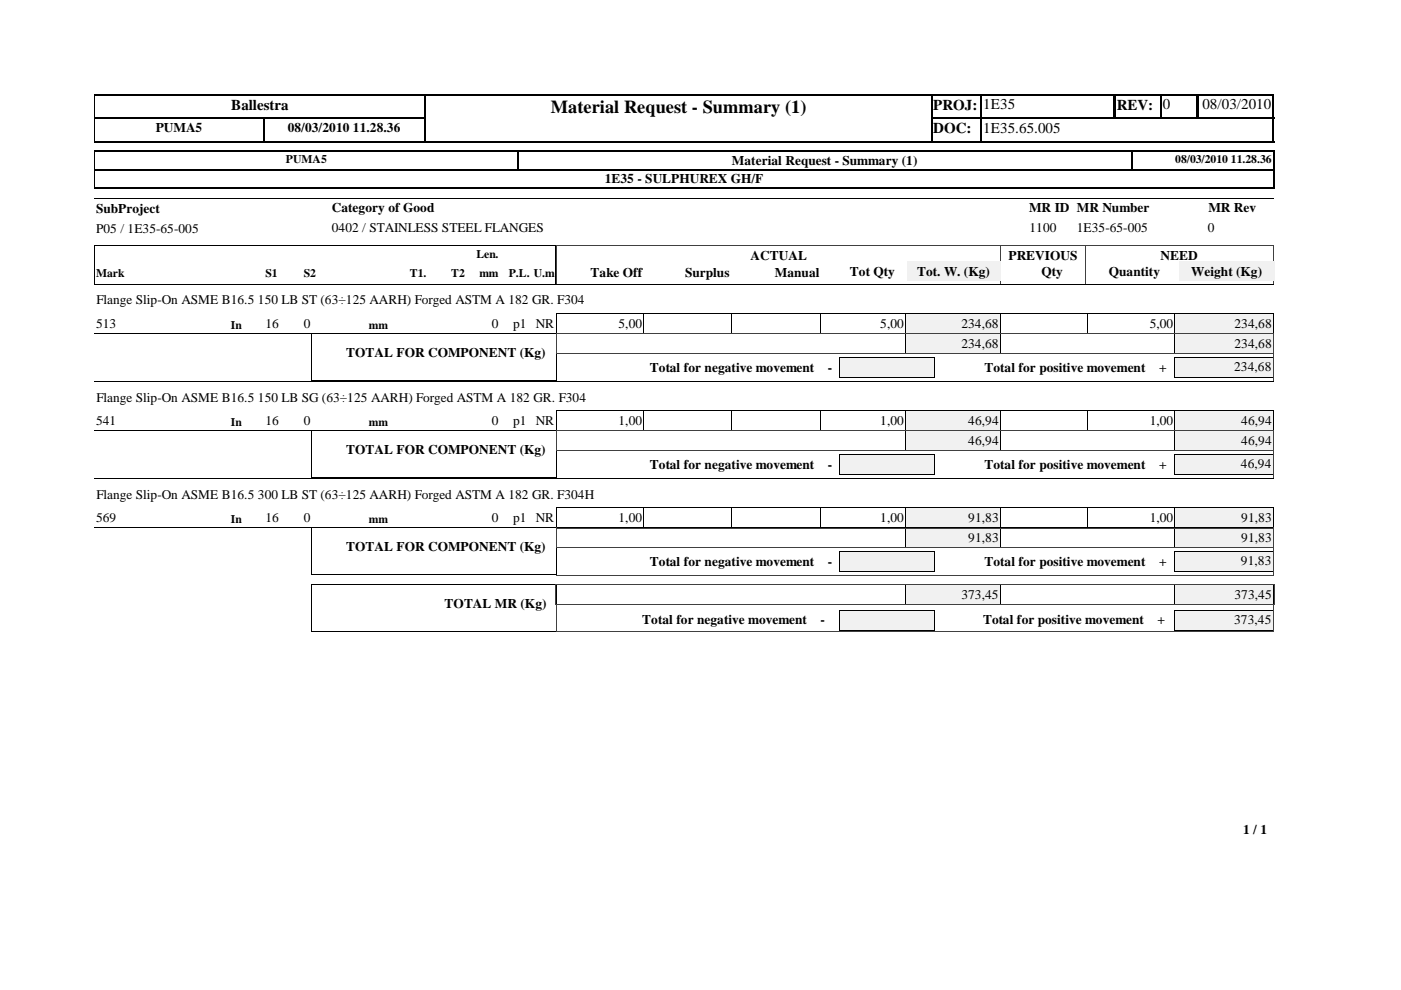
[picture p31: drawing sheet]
<svg xmlns="http://www.w3.org/2000/svg" width="297mm" height="210mm" viewBox="0 0 297 210" stroke-linecap="round" stroke-linejoin="round" font-family="sans-serif">
<defs><g id="words">
<text font-size="3.9" x="116.8" y="23.9">Material Request - Summary (1)</text>
<g font-size="3.2">
<text x="49" y="23.3">Ballestra</text>
<text x="197.9" y="23.3">PROJ:</text>
<text x="208.4" y="23.2">1E35</text>
<text x="236.8" y="23.3">REV:</text>
<text x="246.5" y="23.2">0</text>
<text x="254.9" y="23.2">08/03/2010</text>
<text x="197.9" y="28.3">DOC:</text>
<text x="208.4" y="28.2">1E35.65.005</text>
</g>
<g font-size="2.8">
<text x="33" y="28">PUMA5</text>
<text x="61" y="28">08/03/2010 11.28.36</text>
<text x="155.2" y="34.9">Material Request - Summary (1)</text>
<text x="128.2" y="38.8">1E35 - SULPHUREX GH/F</text>
<text x="20.4" y="45.1">SubProject</text>
<text x="70.4" y="45">Category of Good</text>
<text x="218.2" y="45">MR ID MR Number</text>
<text x="256.2" y="45">MR Rev</text>
<text x="20.4" y="49.3">P05 / 1E35-65-005</text>
<text x="70.4" y="49.2">0402 / STAINLESS STEEL FLANGES</text>
<text x="218.3" y="49.2">1100</text>
<text x="228.3" y="49.2">1E35-65-005</text>
<text x="256.1" y="49.2">0</text>
<text x="125.2" y="58.7">Take Off</text>
<text x="145.2" y="58.7">Surplus</text>
<text x="159.1" y="55">ACTUAL</text>
<text x="164.3" y="58.7">Manual</text>
<text x="180.2" y="58.5">Tot Qty</text>
<text x="194.4" y="58.5">Tot. W. (Kg)</text>
<text x="213.8" y="55">PREVIOUS</text>
<text x="220.8" y="58.5">Qty</text>
<text x="235.1" y="58.5">Quantity</text>
<text x="246.1" y="55">NEED</text>
<text x="252.6" y="58.5">Weight (Kg)</text>
<text x="20.4" y="64.6">Flange Slip-On ASME B16.5 150 LB ST (63÷125 AARH) Forged ASTM A 182 GR. F304</text>
<text x="20.4" y="69.5">513</text>
<text x="56.3" y="69.5">16</text>
<text x="64.4" y="69.5">0</text>
<text x="104.3" y="69.5">0</text>
<text x="108.8" y="69.5">p1 NR</text>
<text x="131.1" y="69.5">5,00</text>
<text x="186.6" y="69.5">5,00</text>
<text x="203.8" y="69.5">234,68</text>
<text x="243.8" y="69.5">5,00</text>
<text x="261.7" y="69.5">234,68</text>
<text x="73.4" y="75.7">TOTAL FOR COMPONENT (Kg)</text>
<text x="203.8" y="73.7">234,68</text>
<text x="261.7" y="73.7">234,68</text>
<text x="137.7" y="78.8">Total for negative movement</text>
<text x="175.5" y="78.8">-</text>
<text x="208.7" y="78.8">Total for positive movement</text>
<text x="245.7" y="78.8">+</text>
<text x="261.7" y="78.7">234,68</text>
<text x="20.4" y="85.1">Flange Slip-On ASME B16.5 150 LB SG (63÷125 AARH) Forged ASTM A 182 GR. F304</text>
<text x="20.4" y="90">541</text>
<text x="56.3" y="90">16</text>
<text x="64.4" y="90">0</text>
<text x="104.3" y="90">0</text>
<text x="108.8" y="90">p1 NR</text>
<text x="131.1" y="90">1,00</text>
<text x="186.6" y="90">1,00</text>
<text x="205.3" y="90">46,94</text>
<text x="205.3" y="94.3">46,94</text>
<text x="243.8" y="90">1,00</text>
<text x="263.2" y="90">46,94</text>
<text x="263.2" y="94.3">46,94</text>
<text x="73.4" y="96.3">TOTAL FOR COMPONENT (Kg)</text>
<text x="137.7" y="99.4">Total for negative movement</text>
<text x="175.5" y="99.4">-</text>
<text x="208.7" y="99.4">Total for positive movement</text>
<text x="245.7" y="99.4">+</text>
<text x="263.1" y="99.3">46,94</text>
<text x="20.4" y="105.7">Flange Slip-On ASME B16.5 300 LB ST (63÷125 AARH) Forged ASTM A 182 GR. F304H</text>
<text x="20.4" y="110.6">569</text>
<text x="56.3" y="110.6">16</text>
<text x="64.4" y="110.6">0</text>
<text x="104.3" y="110.6">0</text>
<text x="108.8" y="110.6">p1 NR</text>
<text x="131.1" y="110.6">1,00</text>
<text x="186.6" y="110.6">1,00</text>
<text x="205.3" y="110.6">91,83</text>
<text x="243.8" y="110.6">1,00</text>
<text x="263.2" y="110.6">91,83</text>
<text x="73.4" y="116.9">TOTAL FOR COMPONENT (Kg)</text>
<text x="137.7" y="119.9">Total for negative movement</text>
<text x="175.5" y="119.9">-</text>
<text x="205.3" y="114.9">91,83</text>
<text x="208.7" y="119.9">Total for positive movement</text>
<text x="245.7" y="119.9">+</text>
<text x="263.1" y="119.9">91,83</text>
<text x="263.2" y="114.9">91,83</text>
<text x="94.3" y="128.9">TOTAL MR (Kg)</text>
<text x="203.8" y="126.9">373,45</text>
<text x="261.7" y="126.9">373,45</text>
<text x="136.2" y="132.4">Total for negative movement</text>
<text x="174" y="132.4">-</text>
<text x="208.4" y="132.4">Total for positive movement</text>
<text x="245.4" y="132.4">+</text>
<text x="261.7" y="132.3">373,45</text>
<text x="263.6" y="176.9">1 / 1</text>
</g>
<g font-size="2.5">
<text x="60.6" y="34.6">PUMA5</text>
<text x="249.2" y="34.6">08/03/2010 11.28.36</text>
<text x="20.4" y="58.7">Mark</text>
<text x="56.3" y="58.7">S1</text>
<text x="64.4" y="58.7">S2</text>
<text x="86.9" y="58.7">T1.</text>
<text x="95.7" y="58.7">T2</text>
<text x="101" y="54.7">Len.</text>
<text x="101.6" y="58.7">mm</text>
<text x="107.9" y="58.7">P.L. U.m</text>
<text x="49" y="69.7">In</text>
<text x="78.2" y="69.7">mm</text>
<text x="49" y="90.3">In</text>
<text x="78.2" y="90.3">mm</text>
<text x="49" y="110.9">In</text>
<text x="78.2" y="110.9">mm</text>
</g>
</g></defs>
<path d="M90.2 20v5.2M197.4 20v10.2M208 20v10.2M236.3 20v5.2M246.1 20v5.2M253.8 20v5.2M254 20v5.2M270 20v10.2M20 25.1h70.3M20 25h70.3M55.9 24.9v5.3M197.2 25.1h73" fill="none" stroke="#000" stroke-width=".34"/>
<path d="M236.3 20v5.2M90.1 24.9v5.3" fill="none" stroke="#000" stroke-width=".38"/>
<path d="M20 30.1h70.3M20 20.1h70.3M197.2 30.1h10.9M197.2 20.1h73" fill="none" stroke="#000" stroke-width=".25"/>
<path d="M20.1 20v10.2" fill="none" stroke="#000" stroke-width=".21"/>
<path d="M207.8 30h62.4" fill="none" stroke="#000" stroke-width=".3"/>
<path d="M90.3 20.2h107.1v9.7h-107.1z" fill="#fff"/>
<path d="M20 35.9h250.3M20 39.9h250.3M90 20.1h107.7M270.1 31.9v4.2" fill="none" stroke="#000" stroke-width=".25"/>
<path d="M197.5 20v10.2M109.9 31.9v4.2" fill="none" stroke="#000" stroke-width=".34"/>
<path d="M20 32.1h250.3M90 30h107.7M270.1 35.9v4.1" fill="none" stroke="#000" stroke-width=".3"/>
<path d="M90.1 20v10.2M239.9 31.9v4.2" fill="none" stroke="#000" stroke-width=".38"/>
<path d="M20 36h250.3M20.1 31.9v8.1M20 42h250M20 52h97.9v8.3h-97.9z" fill="none" stroke="#000" stroke-width=".21"/>
<path d="M212.1 51.9v8.4M212.2 51.9v8.4M230.1 51.9v8.4M270 51.9v8.4M270 52h-152v8.3h152" fill="none" stroke="#404040" stroke-width=".21"/>
<path d="M99.6 56h6.4v3.7h-6.4z" fill="#fff"/>
<g fill="#f1f1f1">
<path d="M192.3 55.4h19.8v4.2h-19.8z"/>
<path d="M250 55.4h20.2v4.2h-20.2z"/>
</g>
<path d="M20 60.3h250M20 70.7h172.1M118 70.7v-4.2h74.1l-.1 4.2M136.5 66.5v4.2M155 66.5v4.2M174 66.5v4.2M212.1 66.5h37v4.2M212.1 70.7h37M212.1 66.5v4.2M230.6 66.5v4.2" fill="none" stroke="#000" stroke-width=".21"/>
<path d="M192.1 66.5h20v4.2h-20z" fill="#f1f1f1"/>
<path d="M192 70.7h20.1M192 70.7v-4.2h20.1v4.2" fill="none" stroke="#000" stroke-width=".21"/>
<path d="M249.1 66.5h20.9v4.2h-20.9z" fill="#f1f1f1"/>
<path d="M249.1 66.5h20.9M249.1 70.7h20.9M249.1 66.5v4.2M270 66.5v4.2" fill="none" stroke="#000" stroke-width=".21"/>
<path d="M192.1 70.7h20v4.2h-20z" fill="#f1f1f1"/>
<path d="M192 70.7h20.1v4.3h-20.1z" fill="none" stroke="#000" stroke-width=".21"/>
<path d="M249.1 70.7h20.9v4.2h-20.9z" fill="#f1f1f1"/>
<path d="M249.1 70.7h20.9M249.1 75h20.9M249.1 70.7v4.3M270 70.7v4.3" fill="none" stroke="#000" stroke-width=".21"/>
<path d="M249.1 75.7h20.8v4.2h-20.8z" fill="#f1f1f1"/>
<path d="M249 79.9h21M249.1 80l-.1-4.3h21l-.1 4.3" fill="none" stroke="#000" stroke-width=".21"/>
<path d="M178 75.7h20v4.2h-20z" fill="#f1f1f1"/>
<g fill="none" stroke="#000" stroke-width=".21">
<path d="M66 70.7h52.1l-.1 10h-52zM177.9 79.9h20.2M177.9 80v-4.3h20.2v4.3M20 80.8h250M20 91.3h172.1M118 91.3v-4.2h74.1l-.1 4.2M136.5 87v4.3M155 87v4.3M174 87v4.3M212.1 87.1h37v4.2M212.1 91.3h37M212.1 87v4.3"/>
<path d="M230.6 87v4.3"/>
</g>
<path d="M118 70.8h152.1M118 70.8v4.2h152.1M118 75v5.8M270.1 70.8v4.3M270.1 75v5.8M118 80.8h152.1" fill="none" stroke="#404040" stroke-width=".21"/>
<path d="M192.1 87h20v4.3h-20z" fill="#f1f1f1"/>
<path d="M192 91.3h20.1M192 91.3v-4.2h20.1v4.2" fill="none" stroke="#000" stroke-width=".21"/>
<path d="M249.1 87h20.9v4.3h-20.9z" fill="#f1f1f1"/>
<path d="M249.1 87.1h20.9M249.1 91.3h20.9M249.1 87v4.3M270 87v4.3" fill="none" stroke="#000" stroke-width=".21"/>
<path d="M192.1 91.3h20v4.2h-20z" fill="#f1f1f1"/>
<path d="M192 95.5h20.1M192 95.5v-4.2h20.1v4.2" fill="none" stroke="#000" stroke-width=".21"/>
<path d="M249.1 91.3h20.9v4.2h-20.9z" fill="#f1f1f1"/>
<path d="M249.1 91.3h20.9M249.1 95.5h20.9M249.1 91.3v4.2M270 91.3v4.2" fill="none" stroke="#000" stroke-width=".21"/>
<path d="M249.1 96.3h20.8v4.2h-20.8z" fill="#f1f1f1"/>
<path d="M249 96.3h21M249.1 96.3v4.2M269.9 96.3v4.2M249 100.5h21" fill="none" stroke="#000" stroke-width=".21"/>
<path d="M178 96.3h20v4.2h-20z" fill="#f1f1f1"/>
<g fill="none" stroke="#000" stroke-width=".21">
<path d="M66 91.3h52.1l-.1 10-52-.1zM177.9 96.3h20.2M177.9 96.3v4.2M198.1 96.3v4.2M20 101.4h250M20 111.9h172.1M118 107.6h74.1M118 107.6v4.3M136.5 107.6v4.3M155 107.6v4.3M174 107.6v4.3M177.9 100.5h20.2"/>
<path d="M192 107.6v4.3M212.1 107.6h37M212.1 111.9h37M212.1 107.6v4.3M230.6 107.6v4.3M249.1 107.6v4.3"/>
</g>
<path d="M118 95.6v5.8M270.1 95.6v5.8M270.1 95.6h-152.1v-4.2h152.1v4.2M118 101.4h152.1" fill="none" stroke="#404040" stroke-width=".21"/>
<path d="M192.1 107.6h20v4.2h-20z" fill="#f1f1f1"/>
<path d="M192 107.6h20.1M192 111.9h20.1M192 107.6v4.3M212.1 107.6v4.3" fill="none" stroke="#000" stroke-width=".21"/>
<path d="M249.1 107.6h20.9v4.2h-20.9z" fill="#f1f1f1"/>
<path d="M249.1 107.6h20.9M249.1 111.9h20.9M249.1 107.6v4.3M270 107.6v4.3" fill="none" stroke="#000" stroke-width=".21"/>
<path d="M192.1 111.8h20v4.3h-20z" fill="#f1f1f1"/>
<path d="M192 116.1h20.1M192 116.1v-4.2h20.1v4.2" fill="none" stroke="#000" stroke-width=".21"/>
<path d="M249.1 111.8h20.9v4.3h-20.9z" fill="#f1f1f1"/>
<path d="M249.1 111.9h20.9M249.1 116.1h20.9M249.1 111.8v4.3M270 111.8v4.3" fill="none" stroke="#000" stroke-width=".21"/>
<path d="M249.1 116.9h20.8v4.2h-20.8z" fill="#f1f1f1"/>
<path d="M249 116.9h21M249.1 116.8l-.1 4.3h20.9v-4.3" fill="none" stroke="#000" stroke-width=".21"/>
<path d="M178 116.9h20v4.2h-20z" fill="#f1f1f1"/>
<path d="M177.9 116.9h20.2M177.9 116.8v4.3h20.2v-4.3M66 121.8h52.1M66 121.8v-9.9h52.1l-.1 9.9" fill="none" stroke="#000" stroke-width=".21"/>
<path d="M118 116.2v5.7l152.1 .1v-5.8h-152.1v-4.3l152.1 .1v4.2" fill="none" stroke="#404040" stroke-width=".21"/>
<path d="M192.1 123.9h20v4.2h-20z" fill="#f1f1f1"/>
<path d="M192 123.9h20.1v4.3h-20.1z" fill="none" stroke="#000" stroke-width=".21"/>
<path d="M249.1 123.9h20.9v4.2h-20.9z" fill="#f1f1f1"/>
<path d="M249.1 123.9h20.9M249.1 128.2h20.9M249.1 123.9v4.3M270 123.9v4.3" fill="none" stroke="#000" stroke-width=".21"/>
<path d="M249.1 129.3h20.8v4.3h-20.8z" fill="#f1f1f1"/>
<path d="M249 133.6h21M249.1 133.6l-.1-4.3h21l-.1 4.3" fill="none" stroke="#000" stroke-width=".21"/>
<path d="M178 129.3h20v4.3h-20z" fill="#f1f1f1"/>
<path d="M66 123.9h52.1l-.1 10h-52zM177.9 133.6h20.2M177.9 133.6v-4.3h20.2v4.3" fill="none" stroke="#000" stroke-width=".21"/>
<path d="M117.9 128.2h152.3M117.9 123.9h152.3M117.9 123.9v4.3M118 128.1v5.8h152.1v-5.8M270.2 123.9v4.3" fill="none" stroke="#404040" stroke-width=".21"/>
<use href="#words"/>
</svg>
